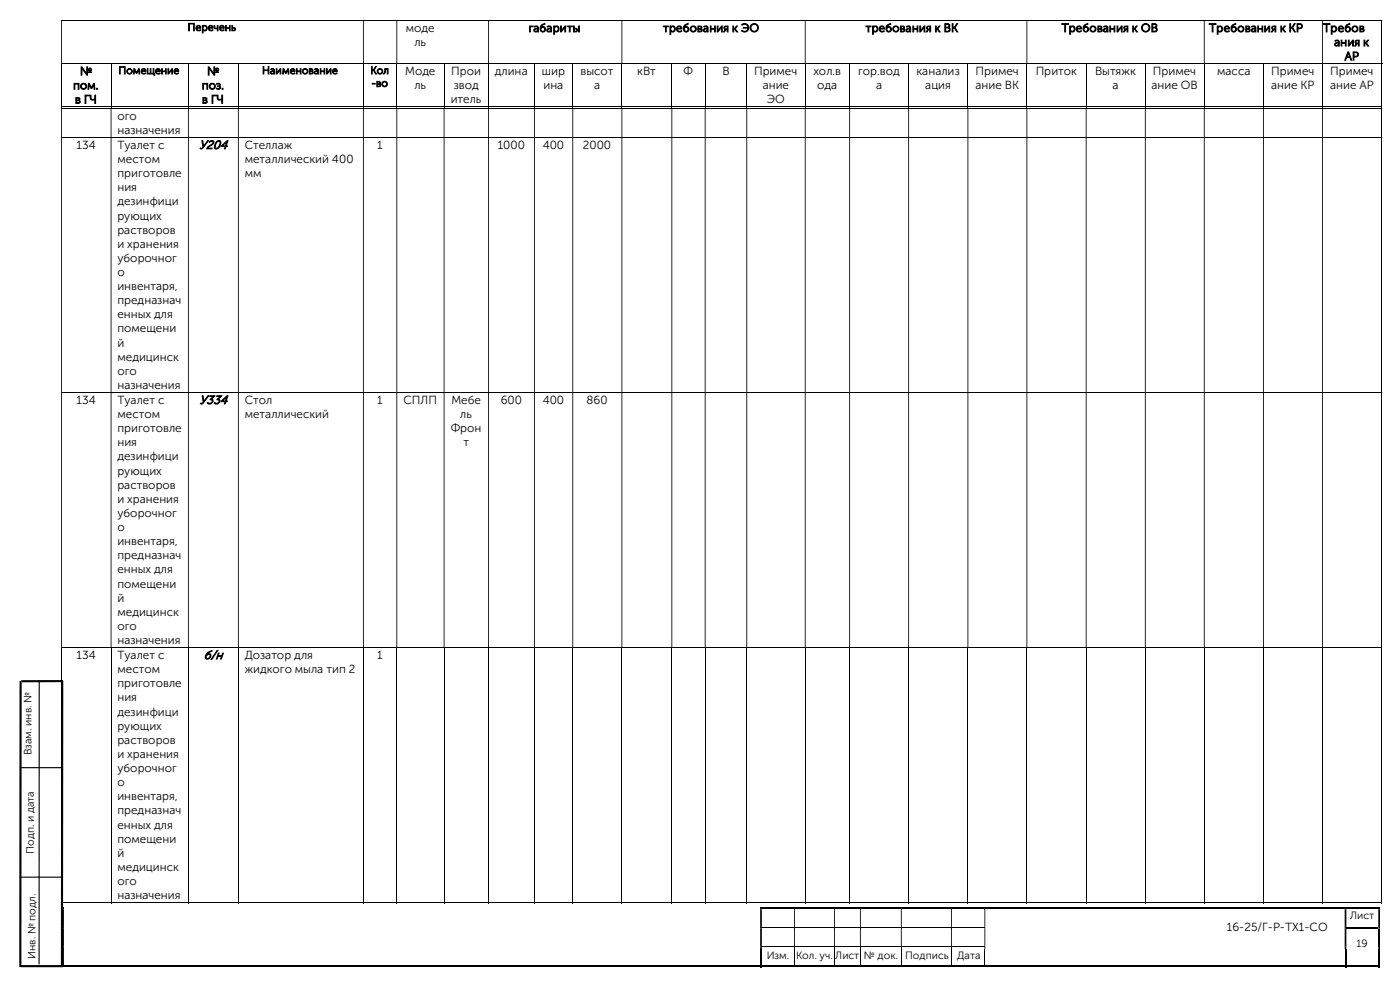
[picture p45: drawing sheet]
<svg xmlns="http://www.w3.org/2000/svg" width="420mm" height="297mm" viewBox="0 0 420 297" stroke-linecap="round" stroke-linejoin="round" font-family="sans-serif">
<defs><g id="words">
<g font-size="3.7">
<text x="59.7" y="44.6">У204</text>
<text x="59.8" y="121.1">У334</text>
<text x="61.1" y="197.5">б/н</text>
</g>
<g font-size="3.5">
<text x="121.8" y="9.6">моде</text>
<text x="158.6" y="9.6">габариты</text>
<text x="198.9" y="9.6">требования к ЭО</text>
<text x="259.7" y="9.6">требования к ВК</text>
<text x="318.5" y="9.6">Требования к ОВ</text>
<text x="362.7" y="9.6">Требования к КР</text>
<text x="396.9" y="9.6">Требов</text>
<text x="124.3" y="13.8">ль</text>
<text x="400.2" y="13.8">ания к</text>
<text x="24" y="22.5">№</text>
<text x="62.1" y="22.5">№</text>
<text x="121.5" y="22.5">Моде</text>
<text x="135.4" y="22.5">Прои</text>
<text x="148.5" y="22.5">длина</text>
<text x="162.6" y="22.5">шир</text>
<text x="174.2" y="22.5">высот</text>
<text x="191.2" y="22.5">кВт</text>
<text x="205.1" y="22.5">Ф</text>
<text x="216.7" y="22.5">В</text>
<text x="226.2" y="22.5">Примеч</text>
<text x="244" y="22.5">хол.в</text>
<text x="257.4" y="22.5">гор.вод</text>
<text x="275" y="22.5">канализ</text>
<text x="292.7" y="22.5">Примеч</text>
<text x="310.7" y="22.5">Приток</text>
<text x="328.5" y="22.5">Вытяжк</text>
<text x="345.9" y="22.5">Примеч</text>
<text x="365.1" y="22.5">масса</text>
<text x="381.3" y="22.5">Примеч</text>
<text x="399.1" y="22.5">Примеч</text>
<text x="403.4" y="18">АР</text>
<text x="21.9" y="26.8">пом.</text>
<text x="60.5" y="26.8">поз.</text>
<text x="124.3" y="26.8">ль</text>
<text x="136.1" y="26.8">звод</text>
<text x="163" y="26.8">ина</text>
<text x="178.2" y="26.8">а</text>
<text x="228.8" y="26.8">ание</text>
<text x="245.2" y="26.8">ода</text>
<text x="262.8" y="26.8">а</text>
<text x="277.6" y="26.8">ация</text>
<text x="292.7" y="26.8">ание ВК</text>
<text x="333.8" y="26.8">а</text>
<text x="345.4" y="26.8">ание ОВ</text>
<text x="381.3" y="26.8">ание КР</text>
<text x="399" y="26.8">ание АР</text>
<text x="22.5" y="31">в ГЧ</text>
<text x="35.2" y="35.9">ого</text>
<text x="60.6" y="31">в ГЧ</text>
<text x="135.2" y="31">итель</text>
<text x="230" y="31">ЭО</text>
<text x="35.2" y="40.1">назначения</text>
<text x="23" y="44.6">134</text>
<text x="35.2" y="44.6">Туалет с</text>
<text x="73.4" y="44.6">Стеллаж</text>
<text x="113.2" y="44.6">1</text>
<text x="149.3" y="44.6">1000</text>
<text x="162.8" y="44.6">400</text>
<text x="174.9" y="44.6">2000</text>
<text x="35.2" y="48.9">местом</text>
<text x="35.2" y="53.1">приготовле</text>
<text x="73.4" y="48.9">металлический 400</text>
<text x="73.4" y="53.1">мм</text>
<text x="35.2" y="57.3">ния</text>
<text x="35.2" y="61.6">дезинфици</text>
<text x="35.2" y="65.8">рующих</text>
<text x="35.2" y="70">растворов</text>
<text x="35.2" y="74.3">и хранения</text>
<text x="35.2" y="78.5">уборочног</text>
<text x="35.2" y="82.7">о</text>
<text x="35.2" y="87">инвентаря,</text>
<text x="35.2" y="91.2">предназнач</text>
<text x="35.2" y="95.4">енных для</text>
<text x="35.2" y="99.7">помещени</text>
<text x="35.2" y="103.9">й</text>
<text x="35.2" y="108.1">медицинск</text>
<text x="35.2" y="112.4">ого</text>
<text x="35.2" y="116.6">назначения</text>
<text x="23" y="121.1">134</text>
<text x="35.2" y="125.3">местом</text>
<text x="35.2" y="121.1">Туалет с</text>
<text x="73.4" y="121.1">Стол</text>
<text x="73.4" y="125.3">металлический</text>
<text x="113.2" y="121.1">1</text>
<text x="121.1" y="121.1">СПЛП</text>
<text x="135.4" y="121.1">Мебе</text>
<text x="138.1" y="125.3">ль</text>
<text x="150.2" y="121.1">600</text>
<text x="162.8" y="121.1">400</text>
<text x="176" y="121.1">860</text>
<text x="35.2" y="129.5">приготовле</text>
<text x="135.2" y="129.5">Фрон</text>
<text x="35.2" y="133.8">ния</text>
<text x="139" y="133.8">т</text>
<text x="35.2" y="138">дезинфици</text>
<text x="35.2" y="142.2">рующих</text>
<text x="35.2" y="146.5">растворов</text>
<text x="35.2" y="150.7">и хранения</text>
<text x="35.2" y="154.9">уборочног</text>
<text x="35.2" y="159.2">о</text>
<text x="35.2" y="163.4">инвентаря,</text>
<text x="35.2" y="167.6">предназнач</text>
<text x="35.2" y="171.9">енных для</text>
<text x="35.2" y="176.1">помещени</text>
<text x="35.2" y="180.3">й</text>
<text x="35.2" y="184.6">медицинск</text>
<text x="35.2" y="188.8">ого</text>
<text x="23" y="197.5">134</text>
<text x="35.2" y="193">назначения</text>
<text x="35.2" y="197.5">Туалет с</text>
<text x="73.4" y="197.5">Дозатор для</text>
<text x="113.2" y="197.5">1</text>
<text x="35.2" y="201.8">местом</text>
<text x="73.4" y="201.8">жидкого мыла тип 2</text>
<text x="35.2" y="206">приготовле</text>
<text x="35.2" y="210.2">ния</text>
<text x="35.2" y="214.5">дезинфици</text>
<text x="35.2" y="218.7">рующих</text>
<text x="35.2" y="222.9">растворов</text>
<text x="35.2" y="227.2">и хранения</text>
<text x="35.2" y="231.4">уборочног</text>
<text x="35.2" y="235.6">о</text>
<text x="35.2" y="239.9">инвентаря,</text>
<text x="35.2" y="244.1">предназнач</text>
<text x="35.2" y="248.3">енных для</text>
<text x="35.2" y="252.6">помещени</text>
<text x="35.2" y="256.8">й</text>
<text x="35.2" y="261">медицинск</text>
<text x="35.2" y="265.3">ого</text>
<text x="35.2" y="269.5">назначения</text>
<text x="368" y="279">16-25/Г-Р-ТХ1-СО</text>
</g>
<g font-size="3.2">
<text x="56.3" y="9.2">Перечень</text>
<text x="35.5" y="22.2">Помещение</text>
<text x="78.6" y="22.2">Наименование</text>
<text x="111.1" y="22.2">Кол</text>
<text x="111.4" y="26">-во</text>
<text x="9.5" y="226.4" transform="rotate(-90 9.5 226.4)">Взам. инв. №</text>
<text x="10.2" y="255.9" transform="rotate(-90 10.2 255.9)">Подп. и дата</text>
<text x="405" y="275.5">Лист</text>
<text x="10.6" y="287.4" transform="rotate(-90 10.6 287.4)">Инв. № подл.</text>
<text x="230" y="287.4">Изм.</text>
<text x="238.8" y="287.4">Кол. уч.</text>
<text x="250.6" y="287.4">Лист</text>
<text x="259.2" y="287.4">№ док.</text>
<text x="271.6" y="287.4">Подпись</text>
<text x="287.1" y="287.4">Дата</text>
<text x="407" y="283.8">19</text>
</g>
</g></defs>
<g fill="none" stroke="#000" stroke-width=".3">
<path d="M18.3 6.1h396.1M18.3 19.1h396.4M18.5 19.2v13M33.3 19.2v13M56.5 19.2v13M71.5 19.2v13M109 19.2v13M119 19.2v13M133.2 19.2v13M146.6 19.2v13M160.3 19.2v13M171.8 19.2v13"/>
<path d="M186.6 19.2v13M201.5 19.2v13M211.5 19.2v13M224 19.2v13M241.6 19.2v13M254.9 19.2v13M272.6 19.2v13M290.4 19.2v13M308.1 19.2v13M325.8 19.2v13M343.6 19.2v13M361.3 19.2v13"/>
<path d="M379.1 19.2v13M396.7 19.2v13M414.5 6.3v12.7M414.5 19.2v13M18.3 32h14.9M18.3 32.4h396.1M33.4 32h23M56.6 32h14.8M71.6 32h37.3M109.1 32h9.8M119.2 32h13.9M133.3 32h13.1"/>
<path d="M146.7 32h13.5M160.4 32h11.3M172 32h14.4M186.7 32h14.7M201.7 32h9.7M211.7 32h12.2M224.2 32h17.2M241.7 32h13.1M255 32h17.5M272.7 32h17.5M290.5 32h17.4M308.2 32h17.5"/>
<path d="M326 32h17.5M343.7 32h17.4M361.4 32h17.5M379.2 32h17.4M396.9 32h17.5M414.5 32.6v8.5M18.3 41.2h396.1M414.5 41.3v76.2M18.3 117.6h396.1M414.5 117.8v76.2M18.3 194.1h396.1M18.5 194.2v76.5"/>
<path d="M33.3 194.2v76.5M56.5 194.2v76.5M71.5 194.2v76.5M109 194.2v76.5M119 194.2v76.5M133.2 194.2v76.5M146.6 194.2v76.5M160.3 194.2v76.5M171.8 194.2v76.5M186.6 194.2v76.5M201.5 194.2v76.5M211.5 194.2v76.5"/>
<path d="M224 194.2v76.5M241.6 194.2v76.5M254.9 194.2v76.5M272.6 194.2v76.5M290.4 194.2v76.5M308.1 194.2v76.5M325.8 194.2v76.5M343.6 194.2v76.5M361.3 194.2v76.5M379.1 194.2v76.5M396.7 194.2v76.5M414.5 194.2v76.5"/>
<path d="M18.3 270.6h14.9M33.4 270.6h23M56.6 270.6h14.8M71.6 270.6h37.3M109.1 270.6h9.8M119.2 270.6h13.9M133.3 270.6h13.1M146.7 270.6h13.5M160.4 270.6h11.3M172 270.6h14.4M186.7 270.6h14.7M201.7 270.6h9.7"/>
<path d="M211.7 270.6h12.2M224.2 270.6h17.2M228.6 277.9h9.6M238.5 277.9h11.7M241.7 270.6h13.1M250.5 277.9h7.5M255 270.6h17.5M258.2 277.9h12.1M270.5 277.9h14.8M272.7 270.6h17.5M285.6 277.9h9.7M290.5 270.6h17.4"/>
<path d="M308.2 270.6h17.5M326 270.6h17.5M343.7 270.6h17.4M361.4 270.6h17.5M379.2 270.6h17.4M396.9 270.6h17.5M228.6 283.8h9.6M238.3 284.4v5M238.5 283.8h11.7M250.4 284.4v5M250.5 283.8h7.5M258.1 284.4v5"/>
<path d="M258.2 283.8h12.1M270.4 284.4v5M270.5 283.8h14.8M285.5 284.4v5M285.6 283.8h9.7M295.4 284.4v5"/>
</g>
<g fill="#000">
<path d="M414.4 6h.3v.3h-.3zM18.3 6.3h.3v12.7h-.3zM108.9 6.3h.2v12.7h-.2zM118.9 6.3h.3v12.7h-.3zM146.4 6.3h.3v12.7h-.3zM186.4 6.3h.3v12.7h-.3zM241.4 6.3h.3v12.7h-.3zM307.9 6.3h.3v12.7h-.3zM361.1 6.3h.3v12.7h-.3zM396.6 6.3h.3v12.7h-.3z" fill-rule="evenodd"/>
<path d="M414.4 32.3h.3v.3h-.3zM18.3 32.6h.3v8.5h-.3zM33.2 32.6h.2v8.5h-.2zM56.4 32.6h.2v8.5h-.2zM71.4 32.6h.2v8.5h-.2zM108.9 32.6h.2v8.5h-.2zM118.9 32.6h.3v8.5h-.3zM133.1 32.6h.2v8.5h-.2zM146.4 32.6h.3v8.5h-.3zM160.2 32.6h.2v8.5h-.2zM171.7 32.6h.3v8.5h-.3zM186.4 32.6h.3v8.5h-.3zM201.4 32.6h.3v8.5h-.3zM211.4 32.6h.3v8.5h-.3zM223.9 32.6h.3v8.5h-.3zM241.4 32.6h.3v8.5h-.3zM254.8 32.6h.2v8.5h-.2zM272.5 32.6h.2v8.5h-.2zM290.2 32.6h.3v8.5h-.3zM307.9 32.6h.3v8.5h-.3zM325.7 32.6h.3v8.5h-.3zM343.5 32.6h.2v8.5h-.2zM361.1 32.6h.3v8.5h-.3zM378.9 32.6h.3v8.5h-.3zM396.6 32.6h.3v8.5h-.3z" fill-rule="evenodd"/>
<path d="M414.4 41.1h.3v.2h-.3zM18.3 41.3h.3v76.2h-.3zM33.2 41.3h.2v76.2h-.2zM56.4 41.3h.2v76.2h-.2zM71.4 41.3h.2v76.2h-.2zM108.9 41.3h.2v76.2h-.2zM118.9 41.3h.3v76.2h-.3zM133.1 41.3h.2v76.2h-.2zM146.4 41.3h.3v76.2h-.3zM160.2 41.3h.2v76.2h-.2zM171.7 41.3h.3v76.2h-.3zM186.4 41.3h.3v76.2h-.3zM201.4 41.3h.3v76.2h-.3zM211.4 41.3h.3v76.2h-.3zM223.9 41.3h.3v76.2h-.3zM241.4 41.3h.3v76.2h-.3zM254.8 41.3h.2v76.2h-.2zM272.5 41.3h.2v76.2h-.2zM290.2 41.3h.3v76.2h-.3zM307.9 41.3h.3v76.2h-.3zM325.7 41.3h.3v76.2h-.3zM343.5 41.3h.2v76.2h-.2zM361.1 41.3h.3v76.2h-.3zM378.9 41.3h.3v76.2h-.3zM396.6 41.3h.3v76.2h-.3z" fill-rule="evenodd"/>
<path d="M414.4 117.5h.3v.3h-.3zM18.3 117.8h.3v76.2h-.3zM33.2 117.8h.2v76.2h-.2zM56.4 117.8h.2v76.2h-.2zM71.4 117.8h.2v76.2h-.2zM108.9 117.8h.2v76.2h-.2zM118.9 117.8h.3v76.2h-.3zM133.1 117.8h.2v76.2h-.2zM146.4 117.8h.3v76.2h-.3zM160.2 117.8h.2v76.2h-.2zM171.7 117.8h.3v76.2h-.3zM186.4 117.8h.3v76.2h-.3zM201.4 117.8h.3v76.2h-.3zM211.4 117.8h.3v76.2h-.3zM223.9 117.8h.3v76.2h-.3zM241.4 117.8h.3v76.2h-.3zM254.8 117.8h.2v76.2h-.2zM272.5 117.8h.2v76.2h-.2zM290.2 117.8h.3v76.2h-.3zM307.9 117.8h.3v76.2h-.3zM325.7 117.8h.3v76.2h-.3zM343.5 117.8h.2v76.2h-.2zM361.1 117.8h.3v76.2h-.3zM378.9 117.8h.3v76.2h-.3zM396.6 117.8h.3v76.2h-.3z" fill-rule="evenodd"/>
<path d="M18.8 272.5h.4v5.3h-.4zM228 272.5h.6v5.3h-.6zM238.2 272.5h.3v5.3h-.3zM250.2 272.5h.3v5.3h-.3zM258 272.5h.2v5.3h-.2zM270.3 272.5h.2v5.3h-.2zM285.3 272.5h.3v5.3h-.3zM295.3 272.5h.3v5.3h-.3zM403.4 272.5h.5v5.3h-.5zM413.5 272.5h.5v5.3h-.5z" fill-rule="evenodd"/>
<path d="M18.8 277.8h.4v.5h-.4zM228 277.8h.6v.5h-.6z" fill-rule="evenodd"/>
<path d="M228 271.9h.6v.6h-.6z" fill-rule="evenodd"/>
<path d="M238.2 271.9h12v.6h-12z" fill-rule="evenodd"/>
<path d="M250.2 271.9h7.8v.6h-7.8z" fill-rule="evenodd"/>
<path d="M258 271.9h12.3v.6h-12.3z" fill-rule="evenodd"/>
<path d="M270.3 271.9h15v.6h-15z" fill-rule="evenodd"/>
<path d="M285.3 271.9h10v.6h-10z" fill-rule="evenodd"/>
<path d="M295.3 271.9h108.1v.6h-108.1z" fill-rule="evenodd"/>
<path d="M295.3 277.8h.3v.5h-.3zM403.4 277.8h.5v.5h-.5z" fill-rule="evenodd"/>
<path d="M403.4 271.9h.5v.6h-.5z" fill-rule="evenodd"/>
<path d="M413.5 271.9h.5v.6h-.5z" fill-rule="evenodd"/>
<path d="M413.5 277.8h.5v.5h-.5zM18.8 278.3h.4v5.3h-.4zM228 278.3h.6v5.3h-.6zM238.2 278.3h.3v5.3h-.3zM250.2 278.3h.3v5.3h-.3zM258 278.3h.2v5.3h-.2zM270.3 278.3h.2v5.3h-.2zM285.3 278.3h.3v5.3h-.3zM295.3 278.3h.3v5.3h-.3zM403.4 278.3h.5v5.3h-.5z" fill-rule="evenodd"/>
<path d="M18.8 283.6h.4v.8h-.4zM228 283.6h.6v.8h-.6z" fill-rule="evenodd"/>
<path d="M228 284.4h.6v5.5h-.6z" fill-rule="evenodd"/>
<path d="M238.2 289.4h12v.5h-12z" fill-rule="evenodd"/>
<path d="M250.2 289.4h7.8v.5h-7.8z" fill-rule="evenodd"/>
<path d="M258 289.4h12.3v.5h-12.3z" fill-rule="evenodd"/>
<path d="M270.3 289.4h15v.5h-15z" fill-rule="evenodd"/>
<path d="M285.3 289.4h10v.5h-10z" fill-rule="evenodd"/>
<path d="M295.3 283.6h.3v.8h-.3zM403.4 283.6h.5v.8h-.5zM413.5 283.6h.5v.8h-.5zM18.8 284.4h.4v5h-.4z" fill-rule="evenodd"/>
<path d="M295.3 289.4h108.1v.5h-108.1z" fill-rule="evenodd"/>
<path d="M403.4 284.4h.5v5.5h-.5z" fill-rule="evenodd"/>
<path d="M413.5 284.4h.5v5.5h-.5z" fill-rule="evenodd"/>
</g>
<g fill="#000">
<path d="M414.4 31.9h.3v.3h-.3zM414.4 194h.3v.2h-.3zM18.8 271.9h.4v.6h-.4zM228.6 271.9h9.6v.6h-9.6zM238.2 272.5h.3zM238.2 277.8h.3v.5h-.3zM250.2 272.5h.3zM250.2 277.8h.3v.5h-.3zM258 272.5h.2zM258 277.8h.2v.5h-.2zM270.3 272.5h.2zM270.3 277.8h.2v.5h-.2z"/>
<path d="M285.3 272.5h.3zM285.3 277.8h.3v.5h-.3zM295.3 272.5h.3zM403.9 271.9h9.6v.6h-9.6zM403.9 277.8h9.6v.5h-9.6zM413.5 278.3h.5v5.3h-.5zM414.4 270.5h.3v.2h-.3zM18.8 289.4h209.2v.5h-209.2zM228.6 289.4h9.6v.5h-9.6zM238.2 283.6h.3v.8h-.3zM250.2 283.6h.3v.8h-.3zM258 283.6h.2v.8h-.2z"/>
<path d="M270.3 283.6h.2v.8h-.2zM285.3 283.6h.3v.8h-.3zM403.9 289.4h9.6v.5h-9.6zM413.5 289.4h.5v.5h-.5z"/>
</g>
<path d="M6.2 204.1l-.1 85.7M18.7 204.1l-.1 85.7M18.9 204.1l-12.5 .1M6.1 289.6h12.8" fill="none" stroke="#000" stroke-width=".64" stroke-linecap="butt"/>
<path d="M11.8 204.1l-.1 84.9M6 230.1h12.6M6 262.9h12.4" fill="none" stroke="#000" stroke-width=".34"/>
<use href="#words"/>
</svg>
